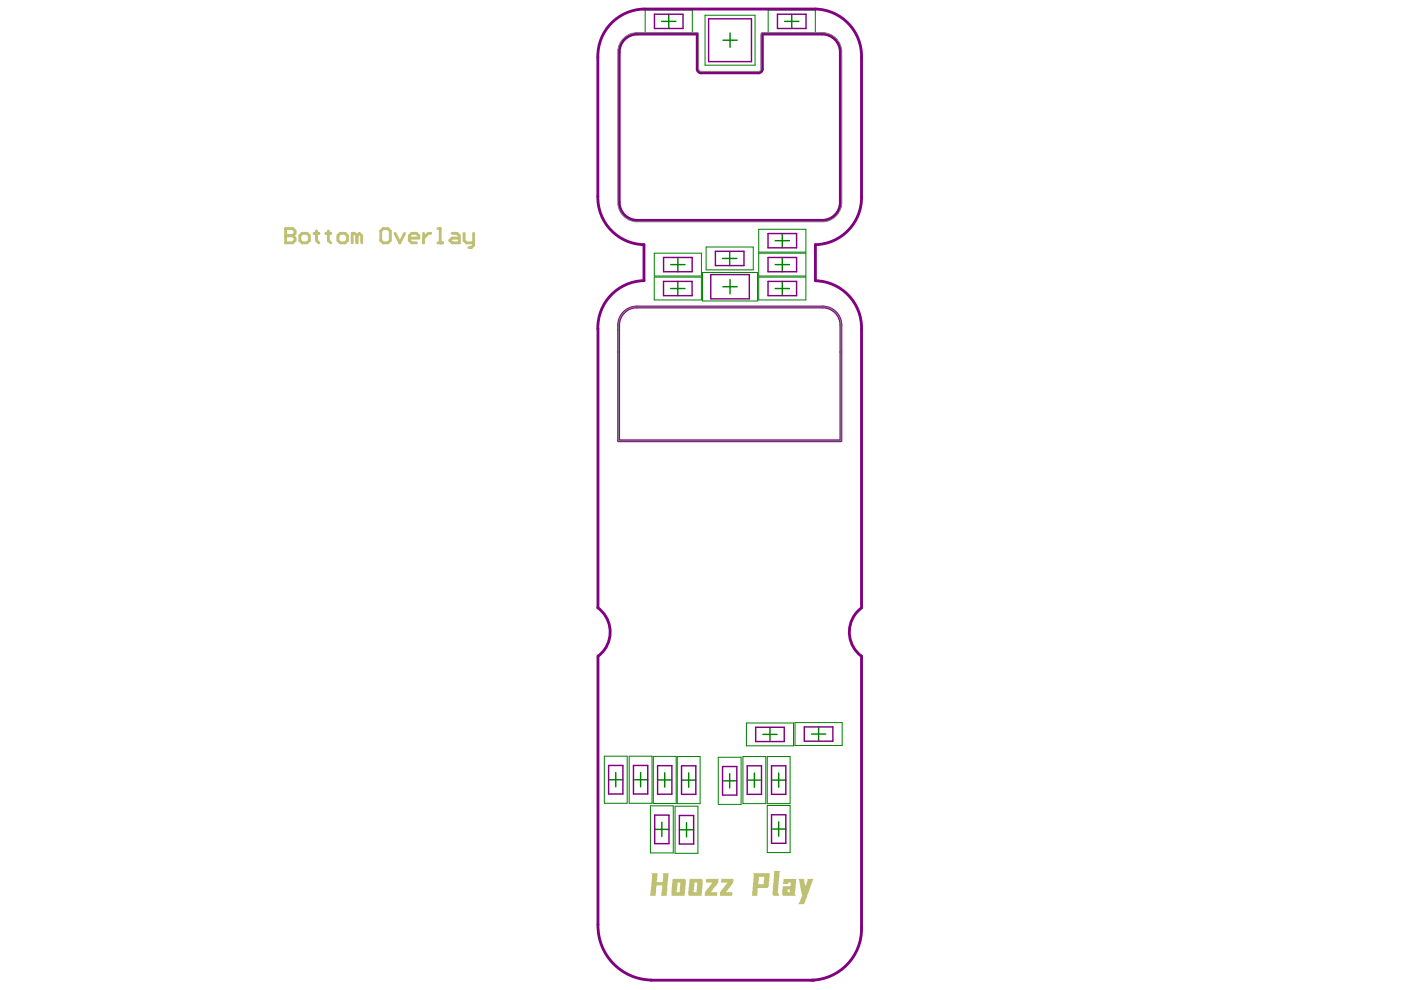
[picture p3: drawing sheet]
<svg xmlns="http://www.w3.org/2000/svg" width="297mm" height="210mm" viewBox="0 0 297 210" stroke-linecap="round" stroke-linejoin="round" font-family="sans-serif">
<g fill="none" stroke="#008000" stroke-width=".21">
<path d="M136.8 2.1h10v4.9h-10zM149.5 3.2h10.6v10.6h-10.6zM162.9 2.1h10v4.9h-10zM138.7 58.8h10v4.8h-10zM138.7 53.7h10v4.8h-10zM149 57.8h11.6v6h-11.6zM149.7 52.4h10v4.8h-10zM160.9 48.6h10v4.9h-10zM160.9 53.7h10v4.8h-10zM160.9 58.8h10v4.8h-10zM158.3 153.3h9.9v4.8h-9.9zM168.6 153.2h10v4.9h-10z"/>
<path d="M128.1 160.3h4.9v10h-4.9zM133.4 160.3h4.8v10h-4.8zM137.9 170.9h4.8v9.9h-4.8zM138.5 160.4h4.9v10h-4.9zM143.1 170.9h4.9v10h-4.9zM143.6 160.4h4.8v10h-4.8zM152.3 160.6h4.8v9.9h-4.8zM157.5 160.4h4.9v10h-4.9zM162.7 160.4h4.8v10h-4.8zM162.7 170.8h4.8v10h-4.8z"/>
</g>
<g fill="none" stroke="#008000" stroke-width=".3">
<path d="M140.3 4.5h3M141.8 3v3M153.3 8.5h3M154.8 7v3M166.3 4.5h3.1M167.9 3v3M142.2 56.1h3M143.7 59.7v3M143.7 54.6v3M153.2 54.8h3M154.7 53.3v3M154.8 59.3v3"/>
<path d="M164.3 56.1h3.1M164.3 51h3.1M165.9 49.5v3M165.9 54.6v3M165.9 59.7v3M142.2 61.2h3M153.3 60.8h3M164.3 61.2h3.1M161.7 155.7h3.1M163.2 154.2v3M172 155.6h3.1M173.6 154.1v3"/>
<path d="M129 165.3h3.1M130.6 163.8v3M134.3 165.3h3M135.8 163.8v3M138.8 175.9h3M139.4 165.4h3.1M140.3 174.3v3.1M140.9 163.9v3M144 175.9h3.1M144.5 165.4h3M145.6 174.4v3M146 163.9v3"/>
<path d="M153.2 165.6h3M154.7 164v3.1M158.4 165.4h3.1M159.9 163.9v3M163.6 175.8h3M163.6 165.4h3M165.1 163.9v3M165.1 174.3v3"/>
</g>
<g fill="none" stroke="#800080" stroke-width=".3">
<path d="M138.8 3h6v3h-6zM150.2 4h9.1v9.1h-9.1zM164.8 3h6.1v3h-6.1zM140.7 59.7h6v3h-6zM140.7 54.6h6v3h-6zM150.7 58.2h8.2v5.2h-8.2zM151.7 53.3h6v3h-6zM162.8 49.5h6.1v3h-6.1zM162.8 54.6h6.1v3h-6.1zM162.8 59.7h6.1v3h-6.1zM160.2 154.2h6.1v3h-6.1zM170.5 154.1h6.1v3h-6.1z"/>
<path d="M129 162.3h3.1v6h-3.1zM134.3 162.3h3v6h-3zM138.8 172.8h3v6.1h-3zM139.4 162.3h3.1v6.1h-3.1zM144 172.9h3.1v6.1h-3.1zM144.5 162.4h3v6h-3zM153.2 162.5h3v6.1h-3zM158.4 162.4h3.1v6h-3.1zM163.6 172.7h3v6.1h-3zM163.6 162.4h3v6h-3z"/>
</g>
<path d="M147.8 7.3v7.3a.83 .83 0 0 0 .8 .8h12.2a.83 .83 0 0 0 .8-.8v-7.3M147.8 7.2h-12.7a3.8 3.8 0 0 0-3.8 3.9v31.8a3.8 3.8 0 0 0 3.8 3.8h39.2a3.8 3.8 0 0 0 3.9-3.8v-31.8a3.8 3.8 0 0 0-3.9-3.9h-12.7M126.8 69.7a10 10 0 0 1 9.7-10.2v-7.6a10 10 0 0 1-9.7-10.2v-29.6a10 10 0 0 1 9.7-10.2h36.4a10 10 0 0 1 9.8 10.2v29.6a10 10 0 0 1-9.8 10.2v7.6a10 10 0 0 1 9.8 10.2v59.2M126.8 69.7v59.2M178.2 93.5h-47v-24.6a3.8 3.8 0 0 1 3.8-3.8h39.4a3.8 3.8 0 0 1 3.9 3.8v24.6M126.7 128.9a6.4 6.4 0 0 1 .1 10.2v56.9a11.5 11.5 0 0 0 11.2 11.8M182.7 128.9a6.4 6.4 0 0 0 0 10.2v57.6a10.9 10.9 0 0 1-10.7 11.1M138 207.8h34.6" fill="none" stroke="#800080" stroke-width=".61"/>
<g fill="#c0c073">
<path d="M169.3 186.3h1.2l.2 1.4h.2l.3-1.4h1.2l-2 5.4h-1.2l.5-.7 .4-1.1z"/>
<path d="M152.9 186.3h2.6v.7l-1.5 2v.2h1.3l-.1 .7h-2.6l.1-.2a1.12 1.12 0 0 1 .4-1.1l1.1-1.5h-1.4z"/>
<path d="M164.1 184.7h1.2l-.4 4.3 .3 .9h-1.2l-.2-.2 .4-4.1z"/>
<path d="M149.8 186.3h2.6l-.1 .3a.83 .83 0 0 1-.3 1l-1.3 1.6h1.4v.7h-2.7a1.01 1.01 0 0 1 .4-1.1l1-1.5h.2v-.2h-1.3z"/>
<path d="M138.2 185.1h1.2l-.2 1.9h1.3l.1-1v-.7l-.1-.2h1.3l-.5 4.8h-1.1l.2-2.2-1.2 .1-.2 2.1h-1.1l.4-4.2z"/>
<path d="M166.1 186.3h2.7l-.3 2.6v.8l.2 .2h-2.8l-.1-.5 .2-1.5h1.6l.1-.4v-.4h-.5v.3h-1.2zM167 188.6v.6h.5v-.6z"/>
<path d="M146.2 186.3l2.7 .1 .1 1.4-.2 2.1h-2.8l-.1-1zM147.2 187.1l-.1 2.1h.6l.1-2.1z"/>
<path d="M142.6 186.3l2.7 .1 .2 .6-.3 2.9h-2.8l-.1-1zM143.7 187.1l-.2 2.1h.6l.1-2.1z"/>
<path d="M159.7 185.1h3.5l-.2 2.8-.1 .3-2.3 .1v1.6h-1.2l.4-3.6zM160.9 185.9l-.1 1.6h1.1l.1-1.6z"/>
</g>
<path d="M131.9 8.4a4.1 4.1 0 0 1 3.2-1.5l12.9 .1 .1 .2v7.4l.1 .3 .4 .2h12.5l.2-.5v-7.4l.3-.3h12.7a4.1 4.1 0 0 1 4.2 4.2v31.8a4.1 4.1 0 0 1-4.2 4.1h-39.2a4.1 4.1 0 0 1-4.1-4.1v-31.8a4 4 0 0 1 .9-2.7zM132 66.5a3.8 3.8 0 0 1 3-1.4h39.4a3.8 3.8 0 0 1 3.9 3.8v24.6h-47.1v-24.6a3.7 3.7 0 0 1 .8-2.4z" fill="none" stroke="#808080" stroke-width=".21"/>
<path d="M60.5 48.5v3h1.6l.5-.5v-.5l-.5-.5h-1.6" fill="none" stroke="#c0c073" stroke-width=".61"/>
<circle cx="60.5" cy="50" r=".3" fill="#c0c073"/>
<g fill="none" stroke="#c0c073" stroke-width=".61">
<path d="M60.5 48.5h1.6l.5 .5v.5l-.5 .5h-1.6M63.6 50l.5-.5h1l.5 .5v1l-.5 .5h-1l-.5-.5zM66.6 49.5h1M67.1 49v2l.5 .5M69.1 49.5h1M69.6 49v2l.5 .5M71.6 50l.6-.5h1l.5 .5v1l-.5 .5h-1l-.6-.5zM75.7 50l-.5-.5h-.5v2M75.7 50v1.5M75.7 50l.5-.5 .5 .5v1.5M80.7 49l.5-.5h1l.5 .5v2l-.5 .5h-1l-.5-.5zM83.8 49.5l1 2 1-2"/>
<path d="M86.8 50.5h2v-.5l-.5-.5h-1l-.5 .5v1l.5 .5h1M89.8 49.5v2M91.3 49.5h-.5l-1 1M92.8 48.5h.5v3M92.8 51.5h1.1M95.9 49.5h1l.5 .5v1.5h-1.5l-.5-.5 .5-.5h1.5M98.4 49.5v1.5l.5 .5h1.5M100.4 49.5v2.5l-.5 .5h-.5"/>
</g>
</svg>
